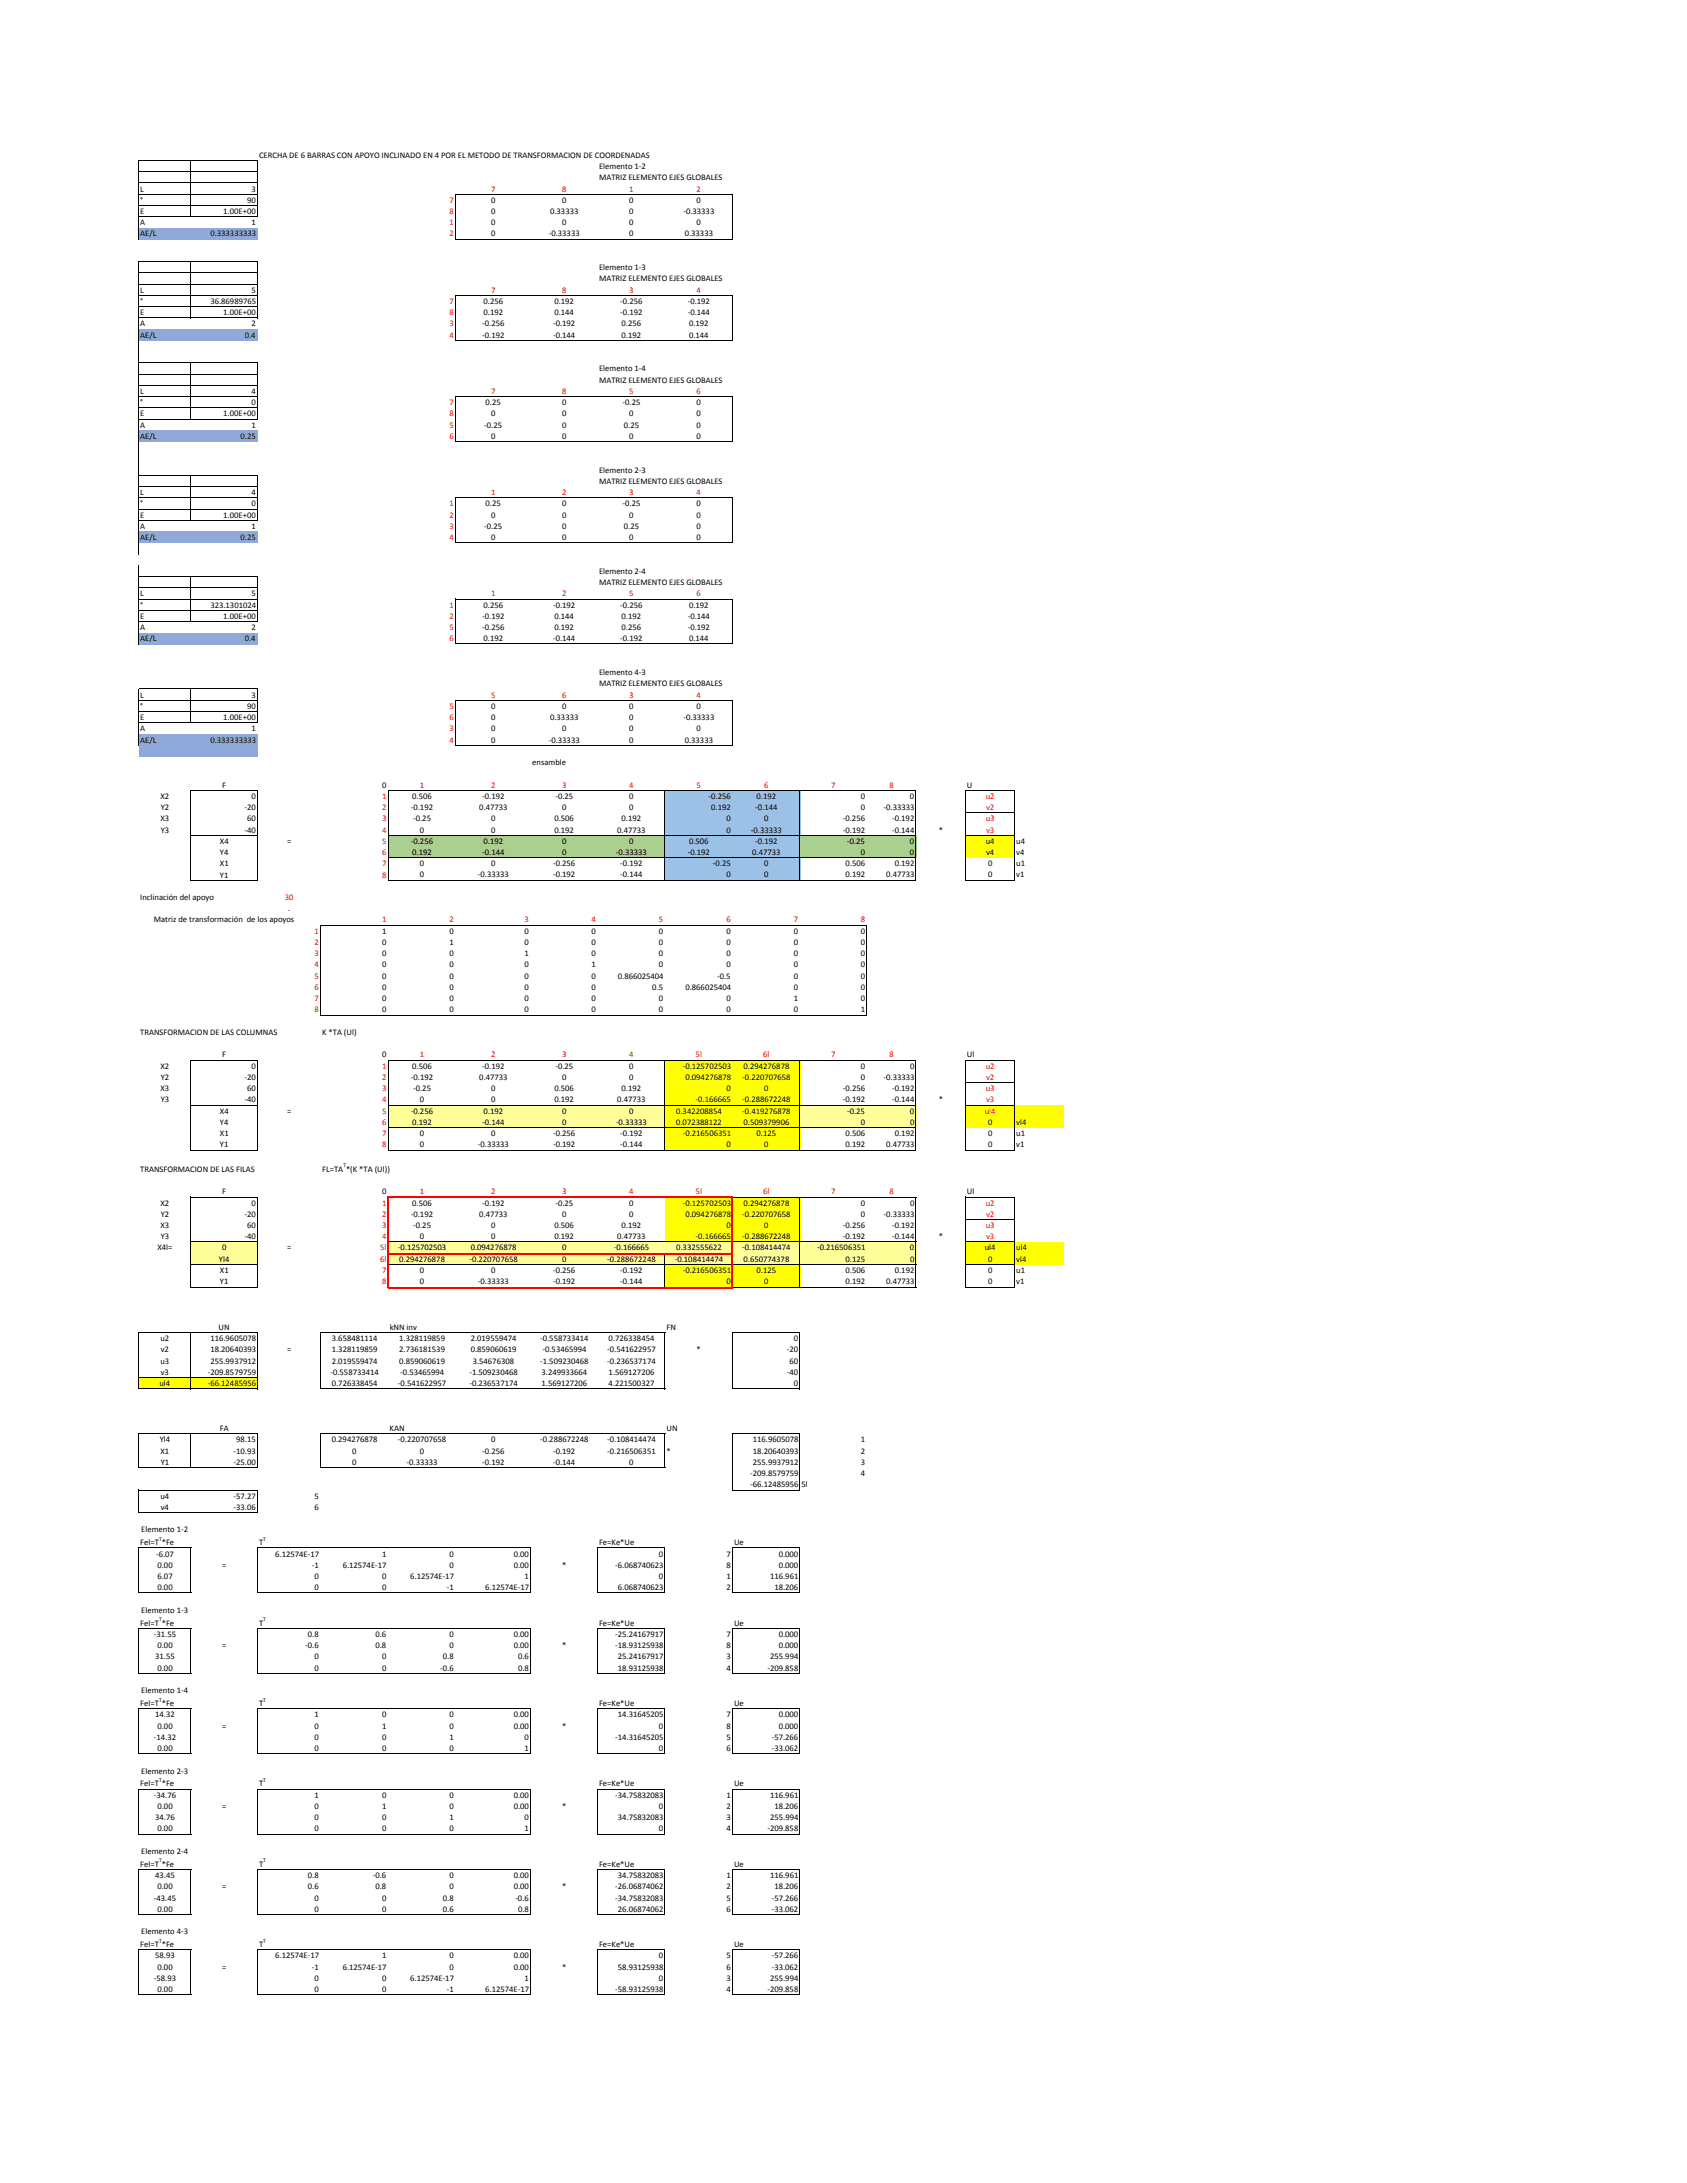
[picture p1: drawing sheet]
<svg xmlns="http://www.w3.org/2000/svg" width="216mm" height="279mm" viewBox="0 0 216 279" stroke-linecap="round" stroke-linejoin="round" font-family="sans-serif">
<defs><g id="words">
<g font-size="1.1">
<text x="33.1" y="20.2">CERCHA DE 6 BARRAS CON APOYO INCLINADO EN 4 POR EL METODO DE TRANSFORMACION DE COORDENADAS</text>
<text x="76.7" y="21.6">Elemento 1‐2</text>
<text x="76.7" y="23.1">MATRIZ ELEMENTO EJES GLOBALES</text>
<text x="17.9" y="28.8">A</text>
<text x="17.9" y="27.4">E</text>
<text x="17.9" y="24.5">L</text>
<text x="17.9" y="26">°</text>
<text x="28.6" y="27.4">1.00E+00</text>
<text x="31.6" y="26">90</text>
<text x="32.2" y="24.5">3</text>
<text x="32.2" y="28.8">1</text>
<text x="62.9" y="28.8">0</text>
<text x="62.9" y="27.4">0</text>
<text x="62.9" y="26">0</text>
<text x="70.4" y="27.4">0.33333</text>
<text x="71.9" y="28.8">0</text>
<text x="71.9" y="26">0</text>
<text x="80.5" y="28.8">0</text>
<text x="80.5" y="26">0</text>
<text x="80.5" y="27.4">0</text>
<text x="87.5" y="27.4">‐0.33333</text>
<text x="89.2" y="28.8">0</text>
<text x="89.2" y="26">0</text>
<text x="17.9" y="30.3">AE/L</text>
<text x="26.9" y="30.3">0.333333333</text>
<text x="62.9" y="30.3">0</text>
<text x="70.2" y="30.3">‐0.33333</text>
<text x="76.7" y="34.6">Elemento 1‐3</text>
<text x="80.5" y="30.3">0</text>
<text x="87.6" y="30.3">0.33333</text>
<text x="17.9" y="41.8">A</text>
<text x="17.9" y="40.3">E</text>
<text x="17.9" y="37.5">L</text>
<text x="17.9" y="38.9">°</text>
<text x="26.9" y="38.9">36.86989765</text>
<text x="28.6" y="40.3">1.00E+00</text>
<text x="32.2" y="37.5">5</text>
<text x="32.2" y="41.8">2</text>
<text x="61.7" y="41.8">‐0.256</text>
<text x="61.9" y="38.9">0.256</text>
<text x="61.9" y="40.3">0.192</text>
<text x="70.8" y="41.8">‐0.192</text>
<text x="71" y="38.9">0.192</text>
<text x="71" y="40.3">0.144</text>
<text x="76.7" y="36">MATRIZ ELEMENTO EJES GLOBALES</text>
<text x="79.4" y="38.9">‐0.256</text>
<text x="79.4" y="40.3">‐0.192</text>
<text x="79.5" y="41.8">0.256</text>
<text x="88" y="40.3">‐0.144</text>
<text x="88" y="38.9">‐0.192</text>
<text x="88.2" y="41.8">0.192</text>
<text x="17.9" y="43.2">AE/L</text>
<text x="31.3" y="43.2">0.4</text>
<text x="61.7" y="43.2">‐0.192</text>
<text x="70.8" y="43.2">‐0.144</text>
<text x="76.7" y="47.5">Elemento 1‐4</text>
<text x="79.5" y="43.2">0.192</text>
<text x="88.2" y="43.2">0.144</text>
<text x="17.9" y="50.4">L</text>
<text x="17.9" y="51.9">°</text>
<text x="17.9" y="53.3">E</text>
<text x="28.6" y="53.3">1.00E+00</text>
<text x="32.2" y="50.4">4</text>
<text x="32.2" y="51.9">0</text>
<text x="62.1" y="51.9">0.25</text>
<text x="62.9" y="53.3">0</text>
<text x="71.9" y="51.9">0</text>
<text x="71.9" y="53.3">0</text>
<text x="76.7" y="49">MATRIZ ELEMENTO EJES GLOBALES</text>
<text x="79.7" y="51.9">‐0.25</text>
<text x="80.5" y="53.3">0</text>
<text x="89.2" y="51.9">0</text>
<text x="89.2" y="53.3">0</text>
<text x="17.9" y="54.7">A</text>
<text x="17.9" y="56.2">AE/L</text>
<text x="30.8" y="56.2">0.25</text>
<text x="32.2" y="54.7">1</text>
<text x="62" y="54.7">‐0.25</text>
<text x="62.9" y="56.2">0</text>
<text x="71.9" y="56.2">0</text>
<text x="71.9" y="54.7">0</text>
<text x="79.8" y="54.7">0.25</text>
<text x="80.5" y="56.2">0</text>
<text x="89.2" y="54.7">0</text>
<text x="89.2" y="56.2">0</text>
<text x="17.9" y="63.4">L</text>
<text x="17.9" y="64.8">°</text>
<text x="32.2" y="63.4">4</text>
<text x="32.2" y="64.8">0</text>
<text x="62.1" y="64.8">0.25</text>
<text x="71.9" y="64.8">0</text>
<text x="76.7" y="60.5">Elemento 2‐3</text>
<text x="76.7" y="61.9">MATRIZ ELEMENTO EJES GLOBALES</text>
<text x="79.7" y="64.8">‐0.25</text>
<text x="89.2" y="64.8">0</text>
<text x="17.9" y="67.7">A</text>
<text x="17.9" y="69.1">AE/L</text>
<text x="17.9" y="66.3">E</text>
<text x="28.6" y="66.3">1.00E+00</text>
<text x="30.8" y="69.1">0.25</text>
<text x="32.2" y="67.7">1</text>
<text x="62" y="67.7">‐0.25</text>
<text x="62.9" y="69.1">0</text>
<text x="62.9" y="66.3">0</text>
<text x="71.9" y="69.1">0</text>
<text x="71.9" y="66.3">0</text>
<text x="71.9" y="67.7">0</text>
<text x="79.8" y="67.7">0.25</text>
<text x="80.5" y="69.1">0</text>
<text x="80.5" y="66.3">0</text>
<text x="89.2" y="69.1">0</text>
<text x="89.2" y="67.7">0</text>
<text x="89.2" y="66.3">0</text>
<text x="17.9" y="76.3">L</text>
<text x="17.9" y="77.8">°</text>
<text x="26.9" y="77.8">323.1301024</text>
<text x="32.2" y="76.3">5</text>
<text x="61.9" y="77.8">0.256</text>
<text x="70.8" y="77.8">‐0.192</text>
<text x="76.7" y="73.4">Elemento 2‐4</text>
<text x="76.7" y="74.9">MATRIZ ELEMENTO EJES GLOBALES</text>
<text x="79.4" y="77.8">‐0.256</text>
<text x="88.2" y="77.8">0.192</text>
<text x="17.9" y="79.2">E</text>
<text x="17.9" y="80.6">A</text>
<text x="17.9" y="82.1">AE/L</text>
<text x="28.6" y="79.2">1.00E+00</text>
<text x="31.3" y="82.1">0.4</text>
<text x="32.2" y="80.6">2</text>
<text x="61.7" y="79.2">‐0.192</text>
<text x="61.7" y="80.6">‐0.256</text>
<text x="61.9" y="82.1">0.192</text>
<text x="70.8" y="82.1">‐0.144</text>
<text x="71" y="79.2">0.144</text>
<text x="71" y="80.6">0.192</text>
<text x="79.4" y="82.1">‐0.192</text>
<text x="79.5" y="79.2">0.192</text>
<text x="79.5" y="80.6">0.256</text>
<text x="88" y="79.2">‐0.144</text>
<text x="88" y="80.6">‐0.192</text>
<text x="88.2" y="82.1">0.144</text>
<text x="17.9" y="89.3">L</text>
<text x="32.2" y="89.3">3</text>
<text x="76.7" y="87.8">MATRIZ ELEMENTO EJES GLOBALES</text>
<text x="76.7" y="86.4">Elemento 4‐3</text>
<text x="17.9" y="95">AE/L</text>
<text x="17.9" y="92.2">E</text>
<text x="17.9" y="93.6">A</text>
<text x="17.9" y="90.7">°</text>
<text x="26.9" y="95">0.333333333</text>
<text x="28.6" y="92.2">1.00E+00</text>
<text x="31.6" y="90.7">90</text>
<text x="32.2" y="93.6">1</text>
<text x="62.9" y="95">0</text>
<text x="62.9" y="92.2">0</text>
<text x="62.9" y="93.6">0</text>
<text x="62.9" y="90.7">0</text>
<text x="70.2" y="95">‐0.33333</text>
<text x="70.4" y="92.2">0.33333</text>
<text x="71.9" y="93.6">0</text>
<text x="71.9" y="90.7">0</text>
<text x="80.5" y="93.6">0</text>
<text x="80.5" y="90.7">0</text>
<text x="80.5" y="95">0</text>
<text x="80.5" y="92.2">0</text>
<text x="87.5" y="92.2">‐0.33333</text>
<text x="87.6" y="95">0.33333</text>
<text x="89.2" y="93.6">0</text>
<text x="89.2" y="90.7">0</text>
<text x="28.4" y="100.8">F</text>
<text x="48.9" y="100.8">0</text>
<text x="68.1" y="97.9">ensamble</text>
<text x="123.7" y="100.8">U</text>
<text x="20.5" y="102.2">X2</text>
<text x="20.5" y="105.1">X3</text>
<text x="20.6" y="103.7">Y2</text>
<text x="20.6" y="106.6">Y3</text>
<text x="28.2" y="108">X4</text>
<text x="31.3" y="103.7">‐20</text>
<text x="31.3" y="106.6">‐40</text>
<text x="31.6" y="105.1">60</text>
<text x="32.2" y="102.2">0</text>
<text x="36.7" y="108">=</text>
<text x="52.6" y="103.7">‐0.192</text>
<text x="52.6" y="108">‐0.256</text>
<text x="52.7" y="102.2">0.506</text>
<text x="52.9" y="105.1">‐0.25</text>
<text x="53.7" y="106.6">0</text>
<text x="61.3" y="103.7">0.47733</text>
<text x="61.7" y="102.2">‐0.192</text>
<text x="61.9" y="108">0.192</text>
<text x="62.9" y="105.1">0</text>
<text x="62.9" y="106.6">0</text>
<text x="71" y="105.1">0.506</text>
<text x="71" y="106.6">0.192</text>
<text x="71.1" y="102.2">‐0.25</text>
<text x="71.9" y="108">0</text>
<text x="71.9" y="103.7">0</text>
<text x="79" y="106.6">0.47733</text>
<text x="79.5" y="105.1">0.192</text>
<text x="80.5" y="102.2">0</text>
<text x="80.5" y="108">0</text>
<text x="80.5" y="103.7">0</text>
<text x="88.2" y="108">0.506</text>
<text x="90.7" y="102.2">‐0.256</text>
<text x="91" y="103.7">0.192</text>
<text x="93" y="105.1">0</text>
<text x="93" y="106.6">0</text>
<text x="96.1" y="106.6">‐0.33333</text>
<text x="96.6" y="103.7">‐0.144</text>
<text x="96.6" y="108">‐0.192</text>
<text x="96.8" y="102.2">0.192</text>
<text x="97.8" y="105.1">0</text>
<text x="107.9" y="105.1">‐0.256</text>
<text x="107.9" y="106.6">‐0.192</text>
<text x="108.4" y="108">‐0.25</text>
<text x="110.2" y="103.7">0</text>
<text x="110.2" y="102.2">0</text>
<text x="113.1" y="103.7">‐0.33333</text>
<text x="114.2" y="105.1">‐0.192</text>
<text x="114.2" y="106.6">‐0.144</text>
<text x="116.5" y="108">0</text>
<text x="116.5" y="102.2">0</text>
<text x="120.1" y="106.6">*</text>
<text x="126.2" y="108">u4</text>
<text x="130" y="108">u4</text>
<text x="28.2" y="109.4">Y4</text>
<text x="28.2" y="110.9">X1</text>
<text x="28.2" y="112.3">Y1</text>
<text x="52.7" y="109.4">0.192</text>
<text x="53.7" y="112.3">0</text>
<text x="53.7" y="110.9">0</text>
<text x="61.2" y="112.3">‐0.33333</text>
<text x="61.7" y="109.4">‐0.144</text>
<text x="62.9" y="110.9">0</text>
<text x="70.8" y="112.3">‐0.192</text>
<text x="70.8" y="110.9">‐0.256</text>
<text x="71.9" y="109.4">0</text>
<text x="78.8" y="109.4">‐0.33333</text>
<text x="79.4" y="112.3">‐0.144</text>
<text x="79.4" y="110.9">‐0.192</text>
<text x="88" y="109.4">‐0.192</text>
<text x="91.2" y="110.9">‐0.25</text>
<text x="93" y="112.3">0</text>
<text x="96.3" y="109.4">0.47733</text>
<text x="97.8" y="110.9">0</text>
<text x="97.8" y="112.3">0</text>
<text x="108.2" y="110.9">0.506</text>
<text x="108.2" y="112.3">0.192</text>
<text x="110.2" y="109.4">0</text>
<text x="113.4" y="112.3">0.47733</text>
<text x="114.5" y="110.9">0.192</text>
<text x="116.5" y="109.4">0</text>
<text x="126.2" y="109.4">v4</text>
<text x="126.5" y="110.9">0</text>
<text x="126.5" y="112.3">0</text>
<text x="130" y="110.9">u1</text>
<text x="130" y="112.3">v1</text>
<text x="130.1" y="109.4">v4</text>
<text x="17.9" y="115.2">Inclinación del apoyo</text>
<text x="19.7" y="118.1">Matriz de transformación de los apoyos</text>
<text x="36.9" y="116.6">.</text>
<text x="48.9" y="119.5">1</text>
<text x="57.5" y="119.5">0</text>
<text x="67.1" y="119.5">0</text>
<text x="75.7" y="119.5">0</text>
<text x="84.3" y="119.5">0</text>
<text x="93" y="119.5">0</text>
<text x="101.6" y="119.5">0</text>
<text x="110.2" y="119.5">0</text>
<text x="48.9" y="120.9">0</text>
<text x="48.9" y="122.4">0</text>
<text x="48.9" y="123.8">0</text>
<text x="48.9" y="125.3">0</text>
<text x="57.5" y="120.9">1</text>
<text x="57.5" y="122.4">0</text>
<text x="57.5" y="123.8">0</text>
<text x="57.5" y="125.3">0</text>
<text x="67.1" y="120.9">0</text>
<text x="67.1" y="122.4">1</text>
<text x="67.1" y="123.8">0</text>
<text x="67.1" y="125.3">0</text>
<text x="75.7" y="120.9">0</text>
<text x="75.7" y="122.4">0</text>
<text x="75.7" y="123.8">1</text>
<text x="75.7" y="125.3">0</text>
<text x="79.1" y="125.3">0.866025404</text>
<text x="84.3" y="120.9">0</text>
<text x="84.3" y="122.4">0</text>
<text x="84.3" y="123.8">0</text>
<text x="91.8" y="125.3">‐0.5</text>
<text x="93" y="120.9">0</text>
<text x="93" y="122.4">0</text>
<text x="93" y="123.8">0</text>
<text x="101.6" y="125.3">0</text>
<text x="101.6" y="120.9">0</text>
<text x="101.6" y="122.4">0</text>
<text x="101.6" y="123.8">0</text>
<text x="110.2" y="125.3">0</text>
<text x="110.2" y="120.9">0</text>
<text x="110.2" y="122.4">0</text>
<text x="110.2" y="123.8">0</text>
<text x="48.9" y="126.7">0</text>
<text x="48.9" y="128.1">0</text>
<text x="48.9" y="129.6">0</text>
<text x="57.5" y="126.7">0</text>
<text x="57.5" y="128.1">0</text>
<text x="57.5" y="129.6">0</text>
<text x="67.1" y="128.1">0</text>
<text x="67.1" y="129.6">0</text>
<text x="67.1" y="126.7">0</text>
<text x="75.7" y="126.7">0</text>
<text x="75.7" y="128.1">0</text>
<text x="75.7" y="129.6">0</text>
<text x="83.5" y="126.7">0.5</text>
<text x="84.3" y="128.1">0</text>
<text x="84.3" y="129.6">0</text>
<text x="87.7" y="126.7">0.866025404</text>
<text x="93" y="128.1">0</text>
<text x="93" y="129.6">0</text>
<text x="101.6" y="128.1">1</text>
<text x="101.6" y="129.6">0</text>
<text x="101.6" y="126.7">0</text>
<text x="110.2" y="128.1">0</text>
<text x="110.2" y="129.6">1</text>
<text x="110.2" y="126.7">0</text>
<text x="17.9" y="132.5">TRANSFORMACION DE LAS COLUMNAS</text>
<text x="20.5" y="136.8">X2</text>
<text x="28.4" y="135.3">F</text>
<text x="32.2" y="136.8">0</text>
<text x="41.2" y="132.5">K *TA (Ul)</text>
<text x="48.9" y="135.3">0</text>
<text x="52.7" y="136.8">0.506</text>
<text x="61.7" y="136.8">‐0.192</text>
<text x="71.1" y="136.8">‐0.25</text>
<text x="80.5" y="136.8">0</text>
<text x="87.4" y="136.8">‐0.125702503</text>
<text x="95.2" y="136.8">0.294276878</text>
<text x="110.2" y="136.8">0</text>
<text x="116.5" y="136.8">0</text>
<text x="123.7" y="135.3">Ul</text>
<text x="20.5" y="139.7">X3</text>
<text x="20.6" y="138.2">Y2</text>
<text x="20.6" y="141.1">Y3</text>
<text x="28.2" y="142.5">X4</text>
<text x="28.2" y="144">Y4</text>
<text x="31.3" y="138.2">‐20</text>
<text x="31.3" y="141.1">‐40</text>
<text x="31.6" y="139.7">60</text>
<text x="36.7" y="142.5">=</text>
<text x="52.6" y="142.5">‐0.256</text>
<text x="52.6" y="138.2">‐0.192</text>
<text x="52.7" y="144">0.192</text>
<text x="52.9" y="139.7">‐0.25</text>
<text x="53.7" y="141.1">0</text>
<text x="61.3" y="138.2">0.47733</text>
<text x="61.7" y="144">‐0.144</text>
<text x="61.9" y="142.5">0.192</text>
<text x="62.9" y="139.7">0</text>
<text x="62.9" y="141.1">0</text>
<text x="71" y="139.7">0.506</text>
<text x="71" y="141.1">0.192</text>
<text x="71.9" y="144">0</text>
<text x="71.9" y="142.5">0</text>
<text x="71.9" y="138.2">0</text>
<text x="78.8" y="144">‐0.33333</text>
<text x="79" y="141.1">0.47733</text>
<text x="79.5" y="139.7">0.192</text>
<text x="80.5" y="142.5">0</text>
<text x="80.5" y="138.2">0</text>
<text x="86.5" y="144">0.072388122</text>
<text x="86.5" y="142.5">0.342208854</text>
<text x="87.7" y="138.2">0.094276878</text>
<text x="89" y="141.1">‐0.166665</text>
<text x="93" y="139.7">0</text>
<text x="95" y="142.5">‐0.419276878</text>
<text x="95" y="138.2">‐0.220707658</text>
<text x="95" y="141.1">‐0.288672248</text>
<text x="95.2" y="144">0.509379906</text>
<text x="97.8" y="139.7">0</text>
<text x="107.9" y="139.7">‐0.256</text>
<text x="107.9" y="141.1">‐0.192</text>
<text x="108.4" y="142.5">‐0.25</text>
<text x="110.2" y="138.2">0</text>
<text x="110.2" y="144">0</text>
<text x="113.1" y="138.2">‐0.33333</text>
<text x="114.2" y="139.7">‐0.192</text>
<text x="114.2" y="141.1">‐0.144</text>
<text x="116.5" y="142.5">0</text>
<text x="116.5" y="144">0</text>
<text x="120.1" y="141.1">*</text>
<text x="126.5" y="144">0</text>
<text x="130.1" y="144">vl4</text>
<text x="17.9" y="149.9">TRANSFORMACION DE LAS FILAS</text>
<text x="28.2" y="145.4">X1</text>
<text x="28.2" y="146.9">Y1</text>
<text x="41.2" y="149.9">FL=TA *(K *TA (Ul))</text>
<text x="53.7" y="145.4">0</text>
<text x="53.7" y="146.9">0</text>
<text x="61.2" y="146.9">‐0.33333</text>
<text x="62.9" y="145.4">0</text>
<text x="70.8" y="145.4">‐0.256</text>
<text x="70.8" y="146.9">‐0.192</text>
<text x="79.4" y="145.4">‐0.192</text>
<text x="79.4" y="146.9">‐0.144</text>
<text x="87.4" y="145.4">‐0.216506351</text>
<text x="93" y="146.9">0</text>
<text x="96.8" y="145.4">0.125</text>
<text x="97.8" y="146.9">0</text>
<text x="108.2" y="146.9">0.192</text>
<text x="108.2" y="145.4">0.506</text>
<text x="113.4" y="146.9">0.47733</text>
<text x="114.5" y="145.4">0.192</text>
<text x="126.5" y="146.9">0</text>
<text x="126.5" y="145.4">0</text>
<text x="130" y="146.9">v1</text>
<text x="130.1" y="145.4">u1</text>
<text x="20.5" y="154.3">X2</text>
<text x="20.6" y="155.7">Y2</text>
<text x="28.4" y="152.8">F</text>
<text x="31.3" y="155.7">‐20</text>
<text x="32.2" y="154.3">0</text>
<text x="48.9" y="152.8">0</text>
<text x="52.6" y="155.7">‐0.192</text>
<text x="52.7" y="154.3">0.506</text>
<text x="61.3" y="155.7">0.47733</text>
<text x="61.7" y="154.3">‐0.192</text>
<text x="71.1" y="154.3">‐0.25</text>
<text x="71.9" y="155.7">0</text>
<text x="80.5" y="154.3">0</text>
<text x="80.5" y="155.7">0</text>
<text x="87.4" y="154.3">‐0.125702503</text>
<text x="87.7" y="155.7">0.094276878</text>
<text x="95" y="155.7">‐0.220707658</text>
<text x="95.2" y="154.3">0.294276878</text>
<text x="110.2" y="155.7">0</text>
<text x="110.2" y="154.3">0</text>
<text x="113.1" y="155.7">‐0.33333</text>
<text x="116.5" y="154.3">0</text>
<text x="123.7" y="152.8">Ul</text>
<text x="20.2" y="160">X4l=</text>
<text x="20.5" y="157.2">X3</text>
<text x="20.6" y="158.6">Y3</text>
<text x="28" y="161.5">Yl4</text>
<text x="28.4" y="160">0</text>
<text x="31.3" y="158.6">‐40</text>
<text x="31.6" y="157.2">60</text>
<text x="36.7" y="160">=</text>
<text x="50.9" y="160">‐0.125702503</text>
<text x="51.1" y="161.5">0.294276878</text>
<text x="52.9" y="157.2">‐0.25</text>
<text x="53.7" y="158.6">0</text>
<text x="60.1" y="161.5">‐0.220707658</text>
<text x="60.2" y="160">0.094276878</text>
<text x="62.9" y="157.2">0</text>
<text x="62.9" y="158.6">0</text>
<text x="71" y="157.2">0.506</text>
<text x="71" y="158.6">0.192</text>
<text x="71.9" y="160">0</text>
<text x="71.9" y="161.5">0</text>
<text x="77.7" y="161.5">‐0.288672248</text>
<text x="78.6" y="160">‐0.166665</text>
<text x="79" y="158.6">0.47733</text>
<text x="79.5" y="157.2">0.192</text>
<text x="86.4" y="161.5">‐0.108414474</text>
<text x="86.5" y="160">0.332555622</text>
<text x="89" y="158.6">‐0.166665</text>
<text x="93" y="157.2">0</text>
<text x="95" y="160">‐0.108414474</text>
<text x="95" y="158.6">‐0.288672248</text>
<text x="95.2" y="161.5">0.650774378</text>
<text x="97.8" y="157.2">0</text>
<text x="104.6" y="160">‐0.216506351</text>
<text x="107.9" y="157.2">‐0.256</text>
<text x="107.9" y="158.6">‐0.192</text>
<text x="108.2" y="161.5">0.125</text>
<text x="114.2" y="157.2">‐0.192</text>
<text x="114.2" y="158.6">‐0.144</text>
<text x="116.5" y="160">0</text>
<text x="116.5" y="161.5">0</text>
<text x="120.1" y="158.6">*</text>
<text x="126" y="160">ul4</text>
<text x="126.5" y="161.5">0</text>
<text x="130" y="160">ul4</text>
<text x="130.1" y="161.5">vl4</text>
<text x="28.2" y="163">X1</text>
<text x="28.2" y="164.4">Y1</text>
<text x="53.7" y="163">0</text>
<text x="53.7" y="164.4">0</text>
<text x="61.2" y="164.4">‐0.33333</text>
<text x="62.9" y="163">0</text>
<text x="70.8" y="163">‐0.256</text>
<text x="70.8" y="164.4">‐0.192</text>
<text x="79.4" y="163">‐0.192</text>
<text x="79.4" y="164.4">‐0.144</text>
<text x="87.4" y="163">‐0.216506351</text>
<text x="93" y="164.4">0</text>
<text x="96.8" y="163">0.125</text>
<text x="97.8" y="164.4">0</text>
<text x="108.2" y="164.4">0.192</text>
<text x="108.2" y="163">0.506</text>
<text x="113.4" y="164.4">0.47733</text>
<text x="114.5" y="163">0.192</text>
<text x="126.5" y="164.4">0</text>
<text x="126.5" y="163">0</text>
<text x="130" y="164.4">v1</text>
<text x="130.1" y="163">u1</text>
<text x="20.5" y="171.7">u2</text>
<text x="20.6" y="173.1">v2</text>
<text x="26.9" y="171.7">116.9605078</text>
<text x="26.9" y="173.1">18.20640393</text>
<text x="28" y="170.2">UN</text>
<text x="36.7" y="173.1">=</text>
<text x="42.5" y="171.7">3.658481114</text>
<text x="42.5" y="173.1">1.328119859</text>
<text x="49.9" y="170.2">kNN inv</text>
<text x="51.1" y="171.7">1.328119859</text>
<text x="51.1" y="173.1">2.736181539</text>
<text x="60.2" y="171.7">2.019559474</text>
<text x="60.2" y="173.1">0.859060619</text>
<text x="69.1" y="171.7">‐0.558733414</text>
<text x="69.4" y="173.1">‐0.53465994</text>
<text x="77.7" y="173.1">‐0.541622957</text>
<text x="77.9" y="171.7">0.726338454</text>
<text x="85.3" y="170.2">FN</text>
<text x="89.2" y="173.1">*</text>
<text x="100.7" y="173.1">‐20</text>
<text x="101.6" y="171.7">0</text>
<text x="20.4" y="177.4">ul4</text>
<text x="20.5" y="174.5">u3</text>
<text x="20.6" y="176">v3</text>
<text x="26.6" y="176">‐209.8579759</text>
<text x="26.6" y="177.4">‐66.12485956</text>
<text x="26.9" y="174.5">255.9937912</text>
<text x="42.3" y="176">‐0.558733414</text>
<text x="42.5" y="174.5">2.019559474</text>
<text x="42.5" y="177.4">0.726338454</text>
<text x="50.9" y="177.4">‐0.541622957</text>
<text x="51.1" y="174.5">0.859060619</text>
<text x="51.2" y="176">‐0.53465994</text>
<text x="60.1" y="176">‐1.509230468</text>
<text x="60.1" y="177.4">‐0.236537174</text>
<text x="60.5" y="174.5">3.54676308</text>
<text x="69.1" y="174.5">‐1.509230468</text>
<text x="69.3" y="176">3.249933664</text>
<text x="69.3" y="177.4">1.569127206</text>
<text x="77.7" y="174.5">‐0.236537174</text>
<text x="77.9" y="176">1.569127206</text>
<text x="77.9" y="177.4">4.221500327</text>
<text x="100.7" y="176">‐40</text>
<text x="101.1" y="174.5">60</text>
<text x="101.6" y="177.4">0</text>
<text x="20.4" y="184.6">Yl4</text>
<text x="28.2" y="183.2">FA</text>
<text x="30.2" y="184.6">98.15</text>
<text x="42.5" y="184.6">0.294276878</text>
<text x="49.9" y="183.2">KAN</text>
<text x="50.9" y="184.6">‐0.220707658</text>
<text x="62.9" y="184.6">0</text>
<text x="69.1" y="184.6">‐0.288672248</text>
<text x="77.7" y="184.6">‐0.108414474</text>
<text x="85.3" y="183.2">UN</text>
<text x="96.4" y="184.6">116.9605078</text>
<text x="110.2" y="184.6">1</text>
<text x="20.5" y="186.1">X1</text>
<text x="20.5" y="191.8">u4</text>
<text x="20.6" y="187.5">Y1</text>
<text x="29.9" y="186.1">‐10.93</text>
<text x="29.9" y="187.5">‐25.00</text>
<text x="29.9" y="191.8">‐57.27</text>
<text x="40.3" y="191.8">5</text>
<text x="45.1" y="186.1">0</text>
<text x="45.1" y="187.5">0</text>
<text x="52" y="187.5">‐0.33333</text>
<text x="53.7" y="186.1">0</text>
<text x="61.7" y="186.1">‐0.256</text>
<text x="61.7" y="187.5">‐0.192</text>
<text x="70.8" y="186.1">‐0.192</text>
<text x="70.8" y="187.5">‐0.144</text>
<text x="77.7" y="186.1">‐0.216506351</text>
<text x="80.5" y="187.5">0</text>
<text x="85.3" y="186.1">*</text>
<text x="96" y="188.9">‐209.8579759</text>
<text x="96" y="190.4">‐66.12485956 5l</text>
<text x="96.4" y="187.5">255.9937912</text>
<text x="96.4" y="186.1">18.20640393</text>
<text x="110.2" y="188.9">4</text>
<text x="110.2" y="187.5">3</text>
<text x="110.2" y="186.1">2</text>
<text x="17.9" y="197.8">Fel=T *Fe</text>
<text x="18.1" y="196.1">Elemento 1‐2</text>
<text x="20.6" y="193.3">v4</text>
<text x="29.9" y="193.3">‐33.06</text>
<text x="33.1" y="197.8">T</text>
<text x="40.3" y="193.3">6</text>
<text x="76.7" y="197.8">Fe=Ke*Ue</text>
<text x="93.9" y="197.8">Ue</text>
<text x="20" y="199.2">‐6.07</text>
<text x="20.2" y="200.7">0.00</text>
<text x="20.2" y="202.1">6.07</text>
<text x="20.2" y="203.5">0.00</text>
<text x="28.4" y="200.7">=</text>
<text x="35.2" y="199.2">6.12574E‐17</text>
<text x="39.9" y="200.7">‐1</text>
<text x="40.3" y="202.1">0</text>
<text x="40.3" y="203.5">0</text>
<text x="43.9" y="200.7">6.12574E‐17</text>
<text x="48.9" y="199.2">1</text>
<text x="48.9" y="202.1">0</text>
<text x="48.9" y="203.5">0</text>
<text x="52.5" y="202.1">6.12574E‐17</text>
<text x="57.2" y="203.5">‐1</text>
<text x="57.5" y="200.7">0</text>
<text x="57.5" y="199.2">0</text>
<text x="62.1" y="203.5">6.12574E‐17</text>
<text x="65.7" y="200.7">0.00</text>
<text x="65.7" y="199.2">0.00</text>
<text x="67.1" y="202.1">1</text>
<text x="71.9" y="200.7">*</text>
<text x="78.7" y="200.7">‐6.068740623</text>
<text x="79.1" y="203.5">6.068740623</text>
<text x="84.3" y="202.1">0</text>
<text x="84.3" y="199.2">0</text>
<text x="93" y="202.1">1</text>
<text x="93" y="199.2">7</text>
<text x="93" y="200.7">8</text>
<text x="93" y="203.5">2</text>
<text x="98.6" y="202.1">116.961</text>
<text x="99.1" y="203.5">18.206</text>
<text x="99.7" y="199.2">0.000</text>
<text x="99.7" y="200.7">0.000</text>
<text x="17.9" y="208.1">Fel=T *Fe</text>
<text x="18.1" y="206.4">Elemento 1‐3</text>
<text x="19.7" y="209.5">‐31.55</text>
<text x="33.1" y="208.1">T</text>
<text x="39.4" y="209.5">0.8</text>
<text x="48" y="209.5">0.6</text>
<text x="57.5" y="209.5">0</text>
<text x="65.7" y="209.5">0.00</text>
<text x="76.7" y="208.1">Fe=Ke*Ue</text>
<text x="78.7" y="209.5">‐25.24167917</text>
<text x="93" y="209.5">7</text>
<text x="93.9" y="208.1">Ue</text>
<text x="99.7" y="209.5">0.000</text>
<text x="19.9" y="212.4">31.55</text>
<text x="20.2" y="213.8">0.00</text>
<text x="20.2" y="210.9">0.00</text>
<text x="28.4" y="210.9">=</text>
<text x="39.1" y="210.9">‐0.6</text>
<text x="40.3" y="213.8">0</text>
<text x="40.3" y="212.4">0</text>
<text x="48" y="210.9">0.8</text>
<text x="48.9" y="213.8">0</text>
<text x="48.9" y="212.4">0</text>
<text x="56.3" y="213.8">‐0.6</text>
<text x="56.7" y="212.4">0.8</text>
<text x="57.5" y="210.9">0</text>
<text x="65.7" y="210.9">0.00</text>
<text x="66.3" y="213.8">0.8</text>
<text x="66.3" y="212.4">0.6</text>
<text x="71.9" y="210.9">*</text>
<text x="78.7" y="210.9">‐18.93125938</text>
<text x="79.1" y="213.8">18.93125938</text>
<text x="79.1" y="212.4">25.24167917</text>
<text x="93" y="213.8">4</text>
<text x="93" y="210.9">8</text>
<text x="93" y="212.4">3</text>
<text x="98.2" y="213.8">‐209.858</text>
<text x="98.6" y="212.4">255.994</text>
<text x="99.7" y="210.9">0.000</text>
<text x="17.9" y="218.4">Fel=T *Fe</text>
<text x="18.1" y="216.7">Elemento 1‐4</text>
<text x="19.9" y="219.8">14.32</text>
<text x="20.2" y="221.2">0.00</text>
<text x="28.4" y="221.2">=</text>
<text x="33.1" y="218.4">T</text>
<text x="40.3" y="221.2">0</text>
<text x="40.3" y="219.8">1</text>
<text x="48.9" y="221.2">1</text>
<text x="48.9" y="219.8">0</text>
<text x="57.5" y="221.2">0</text>
<text x="57.5" y="219.8">0</text>
<text x="65.7" y="221.2">0.00</text>
<text x="65.7" y="219.8">0.00</text>
<text x="71.9" y="221.2">*</text>
<text x="76.7" y="218.4">Fe=Ke*Ue</text>
<text x="79.1" y="219.8">14.31645205</text>
<text x="84.3" y="221.2">0</text>
<text x="93" y="221.2">8</text>
<text x="93" y="219.8">7</text>
<text x="93.9" y="218.4">Ue</text>
<text x="99.7" y="221.2">0.000</text>
<text x="99.7" y="219.8">0.000</text>
<text x="18.1" y="227">Elemento 2‐3</text>
<text x="19.7" y="222.7">‐14.32</text>
<text x="20.2" y="224.1">0.00</text>
<text x="40.3" y="224.1">0</text>
<text x="40.3" y="222.7">0</text>
<text x="48.9" y="224.1">0</text>
<text x="48.9" y="222.7">0</text>
<text x="57.5" y="224.1">0</text>
<text x="57.5" y="222.7">1</text>
<text x="67.1" y="224.1">1</text>
<text x="67.1" y="222.7">0</text>
<text x="78.7" y="222.7">‐14.31645205</text>
<text x="84.3" y="224.1">0</text>
<text x="93" y="224.1">6</text>
<text x="93" y="222.7">5</text>
<text x="98.8" y="222.7">‐57.266</text>
<text x="98.8" y="224.1">‐33.062</text>
<text x="17.9" y="228.6">Fel=T *Fe</text>
<text x="19.7" y="230.1">‐34.76</text>
<text x="19.9" y="233">34.76</text>
<text x="20.2" y="231.5">0.00</text>
<text x="28.4" y="231.5">=</text>
<text x="33.1" y="228.6">T</text>
<text x="40.3" y="231.5">0</text>
<text x="40.3" y="230.1">1</text>
<text x="40.3" y="233">0</text>
<text x="48.9" y="231.5">1</text>
<text x="48.9" y="230.1">0</text>
<text x="48.9" y="233">0</text>
<text x="57.5" y="231.5">0</text>
<text x="57.5" y="230.1">0</text>
<text x="57.5" y="233">1</text>
<text x="65.7" y="231.5">0.00</text>
<text x="65.7" y="230.1">0.00</text>
<text x="67.1" y="233">0</text>
<text x="71.9" y="231.5">*</text>
<text x="76.7" y="228.6">Fe=Ke*Ue</text>
<text x="78.7" y="230.1">‐34.75832083</text>
<text x="79.1" y="233">34.75832083</text>
<text x="84.3" y="231.5">0</text>
<text x="93" y="231.5">2</text>
<text x="93" y="230.1">1</text>
<text x="93" y="233">3</text>
<text x="93.9" y="228.6">Ue</text>
<text x="98.6" y="230.1">116.961</text>
<text x="98.6" y="233">255.994</text>
<text x="99.1" y="231.5">18.206</text>
<text x="17.9" y="238.9">Fel=T *Fe</text>
<text x="18.1" y="237.3">Elemento 2‐4</text>
<text x="20.2" y="234.4">0.00</text>
<text x="33.1" y="238.9">T</text>
<text x="40.3" y="234.4">0</text>
<text x="48.9" y="234.4">0</text>
<text x="57.5" y="234.4">0</text>
<text x="67.1" y="234.4">1</text>
<text x="76.7" y="238.9">Fe=Ke*Ue</text>
<text x="84.3" y="234.4">0</text>
<text x="93" y="234.4">4</text>
<text x="93.9" y="238.9">Ue</text>
<text x="98.2" y="234.4">‐209.858</text>
<text x="19.7" y="243.2">‐43.45</text>
<text x="19.9" y="240.4">43.45</text>
<text x="20.2" y="241.8">0.00</text>
<text x="20.2" y="244.7">0.00</text>
<text x="28.4" y="241.8">=</text>
<text x="39.4" y="241.8">0.6</text>
<text x="39.4" y="240.4">0.8</text>
<text x="40.3" y="244.7">0</text>
<text x="40.3" y="243.2">0</text>
<text x="47.7" y="240.4">‐0.6</text>
<text x="48" y="241.8">0.8</text>
<text x="48.9" y="244.7">0</text>
<text x="48.9" y="243.2">0</text>
<text x="56.7" y="244.7">0.6</text>
<text x="56.7" y="243.2">0.8</text>
<text x="57.5" y="241.8">0</text>
<text x="57.5" y="240.4">0</text>
<text x="65.7" y="241.8">0.00</text>
<text x="65.7" y="240.4">0.00</text>
<text x="66" y="243.2">‐0.6</text>
<text x="66.3" y="244.7">0.8</text>
<text x="71.9" y="241.8">*</text>
<text x="78.7" y="241.8">‐26.06874062</text>
<text x="78.7" y="243.2">‐34.75832083</text>
<text x="79.1" y="240.4">34.75832083</text>
<text x="79.1" y="244.7">26.06874062</text>
<text x="93" y="240.4">1</text>
<text x="93" y="241.8">2</text>
<text x="93" y="243.2">5</text>
<text x="93" y="244.7">6</text>
<text x="98.6" y="240.4">116.961</text>
<text x="98.8" y="243.2">‐57.266</text>
<text x="98.8" y="244.7">‐33.062</text>
<text x="99.1" y="241.8">18.206</text>
<text x="17.9" y="249.2">Fel=T *Fe</text>
<text x="18.1" y="247.6">Elemento 4‐3</text>
<text x="19.9" y="250.7">58.93</text>
<text x="33.1" y="249.2">T</text>
<text x="35.2" y="250.7">6.12574E‐17</text>
<text x="48.9" y="250.7">1</text>
<text x="57.5" y="250.7">0</text>
<text x="65.7" y="250.7">0.00</text>
<text x="76.7" y="249.2">Fe=Ke*Ue</text>
<text x="84.3" y="250.7">0</text>
<text x="93" y="250.7">5</text>
<text x="93.9" y="249.2">Ue</text>
<text x="98.8" y="250.7">‐57.266</text>
<text x="19.7" y="253.5">‐58.93</text>
<text x="20.2" y="252.1">0.00</text>
<text x="20.2" y="255">0.00</text>
<text x="28.4" y="252.1">=</text>
<text x="39.9" y="252.1">‐1</text>
<text x="40.3" y="255">0</text>
<text x="40.3" y="253.5">0</text>
<text x="43.9" y="252.1">6.12574E‐17</text>
<text x="48.9" y="255">0</text>
<text x="48.9" y="253.5">0</text>
<text x="52.5" y="253.5">6.12574E‐17</text>
<text x="57.2" y="255">‐1</text>
<text x="57.5" y="252.1">0</text>
<text x="62.1" y="255">6.12574E‐17</text>
<text x="65.7" y="252.1">0.00</text>
<text x="67.1" y="253.5">1</text>
<text x="71.9" y="252.1">*</text>
<text x="78.7" y="255">‐58.93125938</text>
<text x="79.1" y="252.1">58.93125938</text>
<text x="84.3" y="253.5">0</text>
<text x="93" y="253.5">3</text>
<text x="93" y="255">4</text>
<text x="93" y="252.1">6</text>
<text x="98.2" y="255">‐209.858</text>
<text x="98.6" y="253.5">255.994</text>
<text x="98.8" y="252.1">‐33.062</text>
</g>
<g font-size="1.1" fill="#f00">
<text x="57.5" y="28.8">1</text>
<text x="57.5" y="27.4">8</text>
<text x="57.5" y="26">7</text>
<text x="62.9" y="24.5">7</text>
<text x="71.9" y="24.5">8</text>
<text x="80.5" y="24.5">1</text>
<text x="89.2" y="24.5">2</text>
<text x="57.5" y="30.3">2</text>
<text x="57.5" y="40.3">8</text>
<text x="57.5" y="41.8">3</text>
<text x="57.5" y="38.9">7</text>
<text x="62.9" y="37.5">7</text>
<text x="71.9" y="37.5">8</text>
<text x="80.5" y="37.5">3</text>
<text x="89.2" y="37.5">4</text>
<text x="57.5" y="43.2">4</text>
<text x="57.5" y="51.9">7</text>
<text x="57.5" y="53.3">8</text>
<text x="62.9" y="50.4">7</text>
<text x="71.9" y="50.4">8</text>
<text x="80.5" y="50.4">5</text>
<text x="89.2" y="50.4">6</text>
<text x="57.5" y="54.7">5</text>
<text x="57.5" y="56.2">6</text>
<text x="57.5" y="64.8">1</text>
<text x="62.9" y="63.4">1</text>
<text x="71.9" y="63.4">2</text>
<text x="80.5" y="63.4">3</text>
<text x="89.2" y="63.4">4</text>
<text x="57.5" y="67.7">3</text>
<text x="57.5" y="69.1">4</text>
<text x="57.5" y="66.3">2</text>
<text x="57.5" y="77.8">1</text>
<text x="62.9" y="76.3">1</text>
<text x="71.9" y="76.3">2</text>
<text x="80.5" y="76.3">5</text>
<text x="89.2" y="76.3">6</text>
<text x="57.5" y="79.2">2</text>
<text x="57.5" y="80.6">5</text>
<text x="57.5" y="82.1">6</text>
<text x="62.9" y="89.3">5</text>
<text x="71.9" y="89.3">6</text>
<text x="80.5" y="89.3">3</text>
<text x="89.2" y="89.3">4</text>
<text x="57.5" y="95">4</text>
<text x="57.5" y="92.2">6</text>
<text x="57.5" y="93.6">3</text>
<text x="57.5" y="90.7">5</text>
<text x="53.7" y="100.8">1</text>
<text x="62.9" y="100.8">2</text>
<text x="71.9" y="100.8">3</text>
<text x="80.5" y="100.8">4</text>
<text x="89.2" y="100.8">5</text>
<text x="97.8" y="100.8">6</text>
<text x="106.4" y="100.8">7</text>
<text x="113.8" y="100.8">8</text>
<text x="48.9" y="103.7">2</text>
<text x="48.9" y="102.2">1</text>
<text x="48.9" y="105.1">3</text>
<text x="48.9" y="106.6">4</text>
<text x="48.9" y="108">5</text>
<text x="126.2" y="102.2">u2</text>
<text x="126.2" y="105.1">u3</text>
<text x="126.2" y="103.7">v2</text>
<text x="126.2" y="106.6">v3</text>
<text x="48.9" y="109.4">6</text>
<text x="48.9" y="110.9">7</text>
<text x="48.9" y="112.3">8</text>
<text x="36.4" y="115.2">30</text>
<text x="40.3" y="119.5">1</text>
<text x="48.9" y="118.1">1</text>
<text x="57.5" y="118.1">2</text>
<text x="67.1" y="118.1">3</text>
<text x="75.7" y="118.1">4</text>
<text x="84.3" y="118.1">5</text>
<text x="93" y="118.1">6</text>
<text x="101.6" y="118.1">7</text>
<text x="110.2" y="118.1">8</text>
<text x="40.3" y="120.9">2</text>
<text x="40.3" y="122.4">3</text>
<text x="40.3" y="123.8">4</text>
<text x="40.3" y="125.3">5</text>
<text x="40.3" y="126.7">6</text>
<text x="40.3" y="128.1">7</text>
<text x="40.3" y="129.6">8</text>
<text x="48.9" y="136.8">1</text>
<text x="53.7" y="135.3">1</text>
<text x="62.9" y="135.3">2</text>
<text x="71.9" y="135.3">3</text>
<text x="80.5" y="135.3">4</text>
<text x="89" y="135.3">5l</text>
<text x="97.7" y="135.3">6l</text>
<text x="106.4" y="135.3">7</text>
<text x="113.8" y="135.3">8</text>
<text x="126.2" y="136.8">u2</text>
<text x="48.9" y="142.5">5</text>
<text x="48.9" y="144">6</text>
<text x="48.9" y="138.2">2</text>
<text x="48.9" y="139.7">3</text>
<text x="48.9" y="141.1">4</text>
<text x="126" y="142.5">ul4</text>
<text x="126.2" y="139.7">u3</text>
<text x="126.2" y="141.1">v3</text>
<text x="126.2" y="138.2">v2</text>
<text x="48.9" y="145.4">7</text>
<text x="48.9" y="146.9">8</text>
<text x="48.9" y="155.7">2</text>
<text x="48.9" y="154.3">1</text>
<text x="53.7" y="152.8">1</text>
<text x="62.9" y="152.8">2</text>
<text x="71.9" y="152.8">3</text>
<text x="80.5" y="152.8">4</text>
<text x="89" y="152.8">5l</text>
<text x="97.7" y="152.8">6l</text>
<text x="106.4" y="152.8">7</text>
<text x="113.8" y="152.8">8</text>
<text x="126.2" y="154.3">u2</text>
<text x="126.2" y="155.7">v2</text>
<text x="48.6" y="161.5">6l</text>
<text x="48.6" y="160">5l</text>
<text x="48.9" y="157.2">3</text>
<text x="48.9" y="158.6">4</text>
<text x="126.2" y="157.2">u3</text>
<text x="126.2" y="158.6">v3</text>
<text x="48.9" y="163">7</text>
<text x="48.9" y="164.4">8</text>
</g>
<g font-size=".7">
<text x="43.9" y="149.4">T</text>
<text x="20.4" y="197.2">T</text>
<text x="33.7" y="197.2">T</text>
<text x="20.4" y="207.5">T</text>
<text x="33.7" y="207.5">T</text>
<text x="20.4" y="217.8">T</text>
<text x="33.7" y="217.8">T</text>
<text x="20.4" y="228.1">T</text>
<text x="33.7" y="228.1">T</text>
<text x="20.4" y="238.4">T</text>
<text x="33.7" y="238.4">T</text>
<text x="20.4" y="248.7">T</text>
<text x="33.7" y="248.7">T</text>
</g>
</g></defs>
<g fill="#8fa9db">
<path d="M17.8 29.2h15.2v1.4h-15.2z"/>
<path d="M17.8 42.1h15.2v1.5h-15.2z"/>
<path d="M17.8 55.1h15.2v1.5h-15.2z"/>
<path d="M17.8 68h15.2v1.5h-15.2z"/>
<path d="M17.8 81h15.2v1.5h-15.2z"/>
<path d="M17.8 93.9h15.2v3h-15.2z"/>
</g>
<g fill="#9bc2e6">
<path d="M85.1 101.1h17.3v1.5h-17.3z"/>
<path d="M85.1 102.6h17.3v1.5h-17.3z"/>
<path d="M85.1 104h17.3v1.5h-17.3z"/>
<path d="M85.1 105.5h17.3v1.4h-17.3z"/>
</g>
<path d="M49.7 106.9h35.4v1.5h-35.4z" fill="#a9d08f"/>
<path d="M85.1 106.9h17.3v1.5h-17.3z" fill="#9bc2e6"/>
<path d="M102.4 106.9h14.9v1.5h-14.9z" fill="#a9d08f"/>
<path d="M123.5 106.9h6.4v1.5h-6.4z" fill="#ff0"/>
<path d="M49.7 108.3h35.4v1.5h-35.4z" fill="#a9d08f"/>
<path d="M85.1 108.3h17.3v1.5h-17.3z" fill="#9bc2e6"/>
<path d="M102.4 108.3h14.9v1.5h-14.9z" fill="#a9d08f"/>
<path d="M123.5 108.3h6.4v1.5h-6.4z" fill="#ff0"/>
<g fill="#9bc2e6">
<path d="M85.1 109.8h17.3v1.5h-17.3z"/>
<path d="M85.1 111.2h17.3v1.5h-17.3z"/>
</g>
<g fill="#ff0">
<path d="M85.1 135.7h17.3v1.5h-17.3z"/>
<path d="M85.1 137.1h17.3v1.5h-17.3z"/>
<path d="M85.1 138.6h17.3v1.4h-17.3z"/>
<path d="M85.1 140h17.3v1.5h-17.3z"/>
</g>
<path d="M49.7 141.4h35.4v1.5h-35.4z" fill="#ffff9a"/>
<path d="M85.1 141.4h17.3v1.5h-17.3z" fill="#ff0"/>
<path d="M102.4 141.4h14.9v1.5h-14.9z" fill="#ffff9a"/>
<path d="M123.5 141.4h12.7v1.5h-12.7z" fill="#ff0"/>
<path d="M49.7 142.9h35.4v1.5h-35.4z" fill="#ffff9a"/>
<path d="M85.1 142.9h17.3v1.5h-17.3z" fill="#ff0"/>
<path d="M102.4 142.9h14.9v1.5h-14.9z" fill="#ffff9a"/>
<g fill="#ff0">
<path d="M123.5 142.9h12.7v1.5h-12.7z"/>
<path d="M85.1 144.3h17.3v1.5h-17.3z"/>
<path d="M85.1 145.8h17.3v1.4h-17.3z"/>
<path d="M85.1 153.2h17.3v1.5h-17.3z"/>
<path d="M85.1 154.6h17.3v1.5h-17.3z"/>
<path d="M85.1 156.1h17.3v1.5h-17.3z"/>
<path d="M85.1 157.5h17.3v1.5h-17.3z"/>
</g>
<g fill="#ffff9a">
<path d="M24.4 159h8.6v1.5h-8.6z"/>
<path d="M49.7 159h67.6v1.5h-67.6z"/>
</g>
<path d="M123.5 159h12.7v1.5h-12.7z" fill="#ff0"/>
<g fill="#ffff9a">
<path d="M24.4 160.4h8.6v1.5h-8.6z"/>
<path d="M49.7 160.4h67.6v1.5h-67.6z"/>
</g>
<g fill="#ff0">
<path d="M123.5 160.4h12.7v1.5h-12.7z"/>
<path d="M85.1 161.9h17.3v1.5h-17.3z"/>
<path d="M85.1 163.3h17.3v1.5h-17.3z"/>
<path d="M17.8 176.3h15.2v1.5h-15.2z"/>
</g>
<g fill="none" stroke="#000" stroke-width=".13">
<path d="M17.7 20.5v10.1M17.7 33.4v37.6M17.8 24.8h15.2M17.8 37.8h15.2M17.8 20.5h15.2M17.8 22h15.2M17.8 23.4h15.2M17.8 26.3h15.2M17.8 27.7h15.2M17.8 33.5h15.2M17.8 34.9h15.2M17.8 36.4h15.2"/>
<path d="M17.8 39.2h15.2M24.4 20.6v7.2M24.4 33.5v7.2M32.9 20.6v7.2M32.9 33.5v7.2M58.3 24.8v5.8M58.3 37.8v5.8M58.3 24.8h35.5M58.3 37.8h35.5M58.3 30.6h35.5M93.7 24.9v5.7M93.7 37.8v5.8"/>
<path d="M17.8 50.8h15.2M17.8 40.7h15.2M17.8 46.4h15.2M17.8 47.9h15.2M17.8 49.3h15.2M17.8 52.2h15.2M17.8 53.6h15.2M24.4 46.5v7.2M32.9 46.5v7.2M58.3 50.7v5.9M58.3 50.8h35.5M58.3 43.6h35.5"/>
<path d="M58.3 56.5h35.5M93.7 50.8v5.8M17.7 72.3v10.2M17.8 63.7h15.2M17.8 76.7h15.2M17.8 60.8h15.2M17.8 62.3h15.2M17.8 65.2h15.2M17.8 66.6h15.2M17.8 73.8h15.2M17.8 75.2h15.2M17.8 78.1h15.2"/>
<path d="M17.8 79.5h15.2M24.4 60.9v5.7M24.4 73.8v5.8M32.9 60.9v5.7M32.9 73.8v5.8M58.3 63.7v5.8M58.3 76.6v5.9M58.3 63.7h35.5M58.3 76.7h35.5M58.3 69.5h35.5M93.7 63.8v5.7M93.7 76.7v5.8"/>
<path d="M17.7 88.1v7.3M17.8 89.6h15.2M17.8 88.2h15.2M17.8 91.1h15.2M17.8 92.5h15.2M24.4 88.2v4.3M32.9 88.2v4.3M58.3 89.6v5.8M58.3 89.6h35.5M58.3 82.4h35.5M58.3 95.4h35.5M93.7 89.7v5.7"/>
<path d="M24.4 101.1v11.6M24.5 101.1h8.5M24.5 106.9h8.5M24.5 112.6h8.5M32.9 101.2v11.5M41 118.4v11.6M41.1 118.4h69.9M49.7 101.1v11.6M49.7 101.1h67.6M49.7 106.9h67.6M49.7 112.6h67.6M49.7 109.8h67.6"/>
<path d="M85.1 101.2v11.5M102.4 101.2v11.5M110.9 118.4v11.6M117.2 101.2v11.5M123.5 101.1v11.6M123.6 101.1h6.3M123.6 106.9h6.3M123.6 112.6h6.3M123.6 104h6.3M129.8 101.2v11.5M24.4 135.6v11.6M24.5 135.7h8.5"/>
<path d="M32.9 135.7v11.5M41.1 129.9h69.9M49.7 135.6v11.6M49.7 135.7h67.6M85.1 135.7v11.5M102.4 135.7v11.5M117.2 135.7v11.5M123.5 135.6v11.6M123.6 135.7h6.3M123.6 138.6h6.3M129.8 135.7v11.5M24.4 153.2v11.6"/>
<path d="M24.5 141.4h8.5M24.5 147.2h8.5M24.5 153.2h8.5M24.5 159h8.5M32.9 153.2v11.6M49.7 141.4h67.6M49.7 147.2h67.6M49.7 144.3h67.6M49.7 159h43.9M93.8 153.2h23.5M93.8 159h23.5M102.4 153.2v11.6"/>
<path d="M117.2 153.2v11.6M123.5 153.2v11.6M123.6 141.4h6.3M123.6 147.2h6.3M123.6 153.2h6.3M123.6 159h6.3M123.6 156.1h6.3M129.8 153.2v11.6M17.7 170.5v7.3M17.8 170.6h15.2M17.8 177.8h15.2M17.8 176.3h15.2"/>
<path d="M24.4 170.6v7.2M24.5 161.9h8.5M24.5 164.8h8.5M32.9 170.6v7.2M41 170.5v7.3M41.1 170.6h44M41.1 177.8h44M49.7 161.9h43.9M85.1 160.5v4.2M85.1 170.6v7.2M93.7 170.5v7.3M93.8 170.6h8.6"/>
<path d="M93.8 177.8h8.6M93.8 161.9h23.5M93.8 164.8h23.5M102.4 170.6v7.2M123.6 161.9h6.3M123.6 164.8h6.3M17.7 183.5v4.4M17.7 190.7v2.9M17.7 198.1v5.8M17.8 183.5h15.2M17.8 187.8h15.2M17.8 190.7h15.2"/>
<path d="M17.8 198.1h6.7M17.8 193.6h15.2M24.4 183.6v4.3M24.4 198.2v5.7M32.9 183.6v4.3M32.9 190.8v2.8M32.9 198.1v5.8M33 198.1h34.9M41 183.5v4.4M41.1 183.5h44M41.1 187.8h44M67.9 198.2v5.7"/>
<path d="M76.5 198.1v5.8M76.5 198.1h8.6M85.1 183.6v4.3M85.1 198.2v5.7M93.7 183.5v7.3M93.7 198.1v5.8M93.8 183.5h8.6M93.8 190.7h8.6M93.8 198.1h8.6M102.4 183.6v7.2M102.4 198.2v5.7M17.7 208.4v5.8"/>
<path d="M17.7 218.7v5.8M17.8 203.9h6.7M17.8 208.4h6.7M17.8 214.2h6.7M17.8 218.7h6.7M24.4 208.4v5.8M24.4 218.7v5.8M32.9 208.4v5.8M32.9 218.7v5.8M33 203.9h34.9M33 208.4h34.9M33 214.2h34.9"/>
<path d="M33 218.7h34.9M67.9 208.4v5.8M67.9 218.7v5.8M76.5 208.4v5.8M76.5 218.7v5.8M76.5 203.9h8.6M76.5 208.4h8.6M76.5 214.2h8.6M76.5 218.7h8.6M85.1 208.4v5.8M85.1 218.7v5.8M93.7 208.4v5.8"/>
<path d="M93.7 218.7v5.8M93.8 203.9h8.6M93.8 208.4h8.6M93.8 214.2h8.6M93.8 218.7h8.6M102.4 208.4v5.8M102.4 218.7v5.8M17.7 228.9v5.9M17.7 239.2v5.9M17.8 224.5h6.7M17.8 229h6.7M17.8 234.7h6.7"/>
<path d="M17.8 239.3h6.7M24.4 229v5.8M24.4 239.3v5.8M32.9 228.9v5.9M32.9 239.2v5.9M33 224.5h34.9M33 229h34.9M33 234.7h34.9M33 239.3h34.9M67.9 229v5.8M67.9 239.3v5.8M76.5 228.9v5.9"/>
<path d="M76.5 239.2v5.9M76.5 224.5h8.6M76.5 229h8.6M76.5 234.7h8.6M76.5 239.3h8.6M85.1 229v5.8M85.1 239.3v5.8M93.7 228.9v5.9M93.7 239.2v5.9M93.8 224.5h8.6M93.8 229h8.6M93.8 234.7h8.6"/>
<path d="M93.8 239.3h8.6M102.4 229v5.8M102.4 239.3v5.8M17.7 249.5v5.9M17.8 245h6.7M17.8 249.6h6.7M17.8 255.3h6.7M24.4 249.6v5.8M32.9 249.5v5.9M33 245h34.9M33 249.6h34.9M33 255.3h34.9"/>
<path d="M67.9 249.6v5.8M76.5 249.5v5.9M76.5 245h8.6M76.5 249.6h8.6M76.5 255.3h8.6M85.1 249.6v5.8M93.7 249.5v5.9M93.8 245h8.6M93.8 249.6h8.6M93.8 255.3h8.6M102.4 249.6v5.8"/>
</g>
<path d="M49.7 153.1v11.8M49.7 153.2h44.1M93.7 153.3v11.6M49.7 164.8h44.1M49.7 160.4h44.1" fill="none" stroke="#f00" stroke-width=".17"/>
<use href="#words"/>
</svg>
